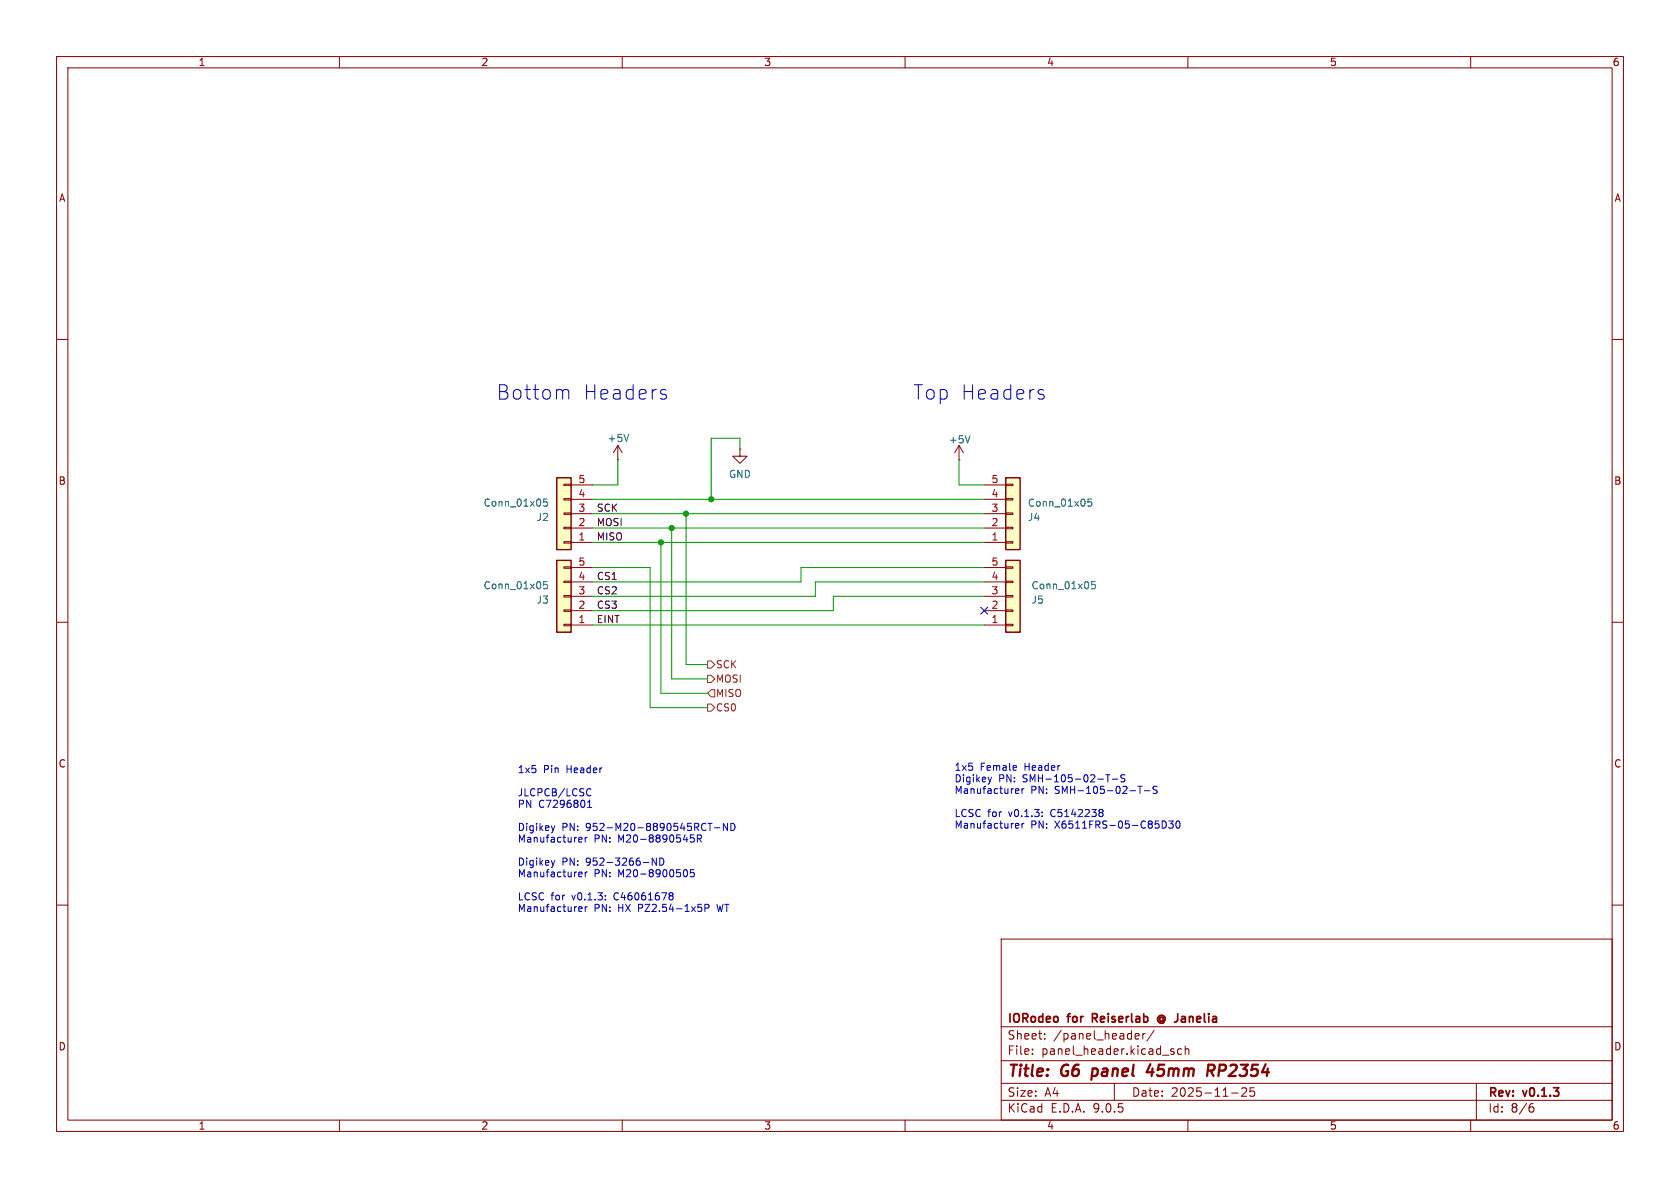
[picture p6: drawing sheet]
<svg xmlns="http://www.w3.org/2000/svg" width="297mm" height="210mm" viewBox="0 0 297 210" stroke-linecap="round" stroke-linejoin="round" font-family="sans-serif">
<defs><g id="words">
<g font-size="3.5" fill="#0000c2">
<text x="87.6" y="70.9">Bottom</text>
<text x="102.9" y="70.9">Headers</text>
<text x="161.3" y="70.9">Top Headers</text>
</g>
<g font-size="2.8" fill="#840000">
<text x="178" y="190.9">Title:</text>
<text x="187.7" y="190.9">G6</text>
<text x="193.9" y="190.9">panel</text>
<text x="204.4" y="190.9">45mm</text>
<text x="215.9" y="190.9">RP2354</text>
</g>
<g font-size="2.1" fill="#840000">
<text x="178" y="184">Sheet:</text>
<text x="178" y="181.2">IORodeo</text>
<text x="186.2" y="184">/panel_header/</text>
<text x="188.9" y="181.2">for</text>
<text x="193.8" y="181.2">Reiserlab</text>
<text x="205.9" y="181.2">@ Janelia</text>
<text x="178" y="186.7">File:</text>
<text x="184.1" y="186.7">panel_header.kicad_sch</text>
<text x="178" y="196.9">KiCad</text>
<text x="178" y="194.1">Size:</text>
<text x="184.7" y="194.1">A4</text>
<text x="185.7" y="196.9">E.D.A.</text>
<text x="193.3" y="196.9">9.0.5</text>
<text x="200" y="194.1">Date:</text>
<text x="207" y="194.1">2025-11-25</text>
<text x="263" y="194.3">Rev:</text>
<text x="263" y="196.9">Id:</text>
<text x="267.1" y="196.9">8/6</text>
<text x="269.4" y="194.3">v0.1.3</text>
</g>
<g font-size="1.8" fill="#840000">
<text x="35" y="11.9">1</text>
<text x="85" y="11.9">2</text>
<text x="135" y="11.9">3</text>
<text x="185" y="11.9">4</text>
<text x="235" y="11.9">5</text>
<text x="285" y="11.9">6</text>
<text x="10.3" y="35.9">A</text>
<text x="285.3" y="35.9">A</text>
<text x="10.3" y="85.9">B</text>
<text x="285.3" y="85.9">B</text>
<text x="10.3" y="135.9">C</text>
<text x="285.3" y="135.9">C</text>
<text x="10.3" y="185.9">D</text>
<text x="285.3" y="185.9">D</text>
<text x="35" y="199.9">1</text>
<text x="85" y="199.9">2</text>
<text x="135" y="199.9">3</text>
<text x="185" y="199.9">4</text>
<text x="235" y="199.9">5</text>
<text x="285" y="199.9">6</text>
</g>
<g font-size="1.8" fill="#006464">
<text x="107.3" y="78.3">+5V</text>
<text x="167.6" y="78.6">+5V</text>
<text x="85.4" y="89.8">Conn_01x05</text>
<text x="128.8" y="84.7">GND</text>
<text x="181.6" y="89.8">Conn_01x05</text>
<text x="94.8" y="92.3">J2</text>
<text x="181.6" y="92.3">J4</text>
<text x="85.4" y="104.4">Conn_01x05</text>
<text x="94.8" y="106.9">J3</text>
<text x="182.3" y="106.9">J5</text>
<text x="182.3" y="104.4">Conn_01x05</text>
</g>
<g font-size="1.8" fill="#a90000">
<text x="102.2" y="88">4</text>
<text x="102.2" y="85.5">5</text>
<text x="175.2" y="88">4</text>
<text x="175.2" y="85.5">5</text>
<text x="102.2" y="95.6">1</text>
<text x="102.2" y="93.1">2</text>
<text x="102.2" y="90.6">3</text>
<text x="175.2" y="95.6">1</text>
<text x="175.2" y="93.1">2</text>
<text x="175.2" y="90.6">3</text>
<text x="102.2" y="100.1">5</text>
<text x="175.2" y="100.1">5</text>
<text x="102.2" y="107.7">2</text>
<text x="102.2" y="105.2">3</text>
<text x="102.2" y="102.6">4</text>
<text x="175.2" y="107.7">2</text>
<text x="175.2" y="105.2">3</text>
<text x="175.2" y="102.6">4</text>
<text x="102.2" y="110.2">1</text>
<text x="175.2" y="110.2">1</text>
</g>
<g font-size="1.8" fill="#0f0f0f">
<text x="105.4" y="95.6">MISO</text>
<text x="105.4" y="93.1">MOSI</text>
<text x="105.4" y="90.5">SCK</text>
<text x="105.4" y="105.1">CS2</text>
<text x="105.4" y="102.6">CS1</text>
<text x="105.4" y="107.7">CS3</text>
<text x="105.4" y="110.2">EINT</text>
</g>
<g font-size="1.8" fill="#725600">
<text x="126.5" y="118.3">SCK</text>
<text x="126.5" y="126">CS0</text>
<text x="126.5" y="120.9">MOSI</text>
<text x="126.5" y="123.4">MISO</text>
</g>
<g font-size="1.8" fill="#0000c2">
<text x="91.4" y="136.8">1x5</text>
<text x="96.1" y="136.8">Pin</text>
<text x="100.3" y="136.8">Header</text>
<text x="168.7" y="136.3">1x5</text>
<text x="173.3" y="136.3">Female</text>
<text x="181.2" y="136.3">Header</text>
<text x="91.4" y="140.8">JLCPCB/LCSC</text>
<text x="91.4" y="142.9">PN</text>
<text x="95.2" y="142.9">C7296801</text>
<text x="168.7" y="138.4">Digikey</text>
<text x="168.7" y="140.4">Manufacturer</text>
<text x="176.5" y="138.4">PN:</text>
<text x="180.9" y="138.4">SMH-105-02-T-S</text>
<text x="182.2" y="140.4">PN:</text>
<text x="186.6" y="140.4">SMH-105-02-T-S</text>
<text x="91.4" y="147">Digikey</text>
<text x="91.4" y="149">Manufacturer</text>
<text x="99.3" y="147">PN:</text>
<text x="103.7" y="147">952-M20-8890545RCT-ND</text>
<text x="105" y="149">PN:</text>
<text x="109.4" y="149">M20-8890545R</text>
<text x="168.7" y="144.5">LCSC for</text>
<text x="168.7" y="146.6">Manufacturer</text>
<text x="178.4" y="144.5">v0.1.3:</text>
<text x="182.2" y="146.6">PN:</text>
<text x="186" y="144.5">C5142238</text>
<text x="186.6" y="146.6">X6511FRS-05-C85D30</text>
<text x="91.4" y="153.1">Digikey</text>
<text x="91.4" y="155.2">Manufacturer</text>
<text x="99.3" y="153.1">PN:</text>
<text x="103.7" y="153.1">952-3266-ND</text>
<text x="105" y="155.2">PN:</text>
<text x="109.4" y="155.2">M20-8900505</text>
<text x="91.4" y="159.2">LCSC for</text>
<text x="91.4" y="161.3">Manufacturer</text>
<text x="101.2" y="159.2">v0.1.3:</text>
<text x="105" y="161.3">PN:</text>
<text x="108.8" y="159.2">C46061678</text>
<text x="109.4" y="161.3">HX</text>
<text x="113.1" y="161.3">PZ2.54-1x5P</text>
<text x="127.3" y="161.3">WT</text>
</g>
</g></defs>
<g fill="none" stroke="#840000" stroke-width=".18">
<path d="M10 10h277v190h-277zM12 12h273v186h-273zM60 10v2M110 10v2M160 10v2M210 10v2M260 10v2M10 60h2M109.2 78.7l.8 1.3M109.2 78.7l-.7 1.3M109.2 78.7v2.6M130.8 79.4v1.2h1.3l-1.3 1.3-1.3-1.3h1.3"/>
<path d="M130.8 79.4h.1M169.5 78.7l-.7 1.3M169.5 78.7l.8 1.3M169.5 78.7v2.6M285 60h2M109.2 81.3h.1M169.5 81.3h.1M10 110h2M285 110h2M10 160h2M177 166h108v32h-108zM285 160h2"/>
<path d="M60 198v2M110 198v2M160 198v2M177 194.5h108M177 191.5h108M177 187.5h108M177 181.5h108M182.5 186.3v.1M182.5 185.5v.1M184.7 183.6v.1M184.7 182.8v.1M197 191.5v3"/>
<path d="M200.9 182.7l.4 .1 .1 .3-.7 .1M201.3 183.6l-.4 .1M202 182.7v1M202.5 182.7l-.3 .1-.2 .2M204 182.1l-1.3 2M207.2 185.9l.3 .1 .1 .2-.2 .2h-.3M207.2 185.4l.3 .1M208.9 185.5l-.4-.1-.3 .3v.4l.1 .2h.6M209.5 185.5l.2-.1 .4 .1 .1 .9M209.5 184.9v1.5M210 198v2M217.7 193.2h1.2"/>
<path d="M219.5 192.4l.6-.1 .2 .1 .1 .3-.9 1.1h.9M221.7 192.3h-.7v.7l.2-.1h.5l.1 .3-.1 .5-.2 .1-.5-.1M260 198v2M261 191.5v6.5M270.6 195.7h.4l.2 .3-.1 .5-.5 .1M271 195.1l-.4 .1"/>
</g>
<path d="M193.2 188.9l-.3 2M203.4 188.1l-.7 1.4h1.3M203.8 188.9l-.2 1.3M213.5 189.3h.8a.55 .55 0 0 0 .4-.5 .55 .55 0 0 0-.3-.6h-.8l-.2 2M214 189.3l.5 .9" fill="none" stroke="#840000" stroke-width=".4"/>
<path d="M193.1 180h.6M193.7 179.2h-.6v1.5M205.6 179.9a.36 .36 0 0 0-.5 0 .36 .36 0 0 0 0 .5 .36 .36 0 0 0 .5 .1M205.6 179.5a.71 .71 0 0 0-1 .7 .71 .71 0 0 0 1 .6" fill="none" stroke="#840000" stroke-width=".3"/>
<path d="M111.2 76.8l-.5 1.2M171.5 77l-.4 1.3" fill="none" stroke="#006464" stroke-width=".18"/>
<path d="M177.8 99.1h2.5v12.7h-2.5z" fill="#ffffc2"/>
<path d="M177.8 99.1h2.5v12.7h-2.5z" fill="none" stroke="#840000" stroke-width=".25"/>
<path d="M174 110.5h3.8M174 108h3.8M174 105.4h3.8M174 102.9h3.8M174 100.3h3.8M177.8 110.4h1.3v.2h-1.3zM177.8 107.8h1.3v.3h-1.3zM177.8 105.3h1.3v.2h-1.3zM177.8 102.7h1.3v.3h-1.3zM177.8 100.2h1.3v.3h-1.3z" fill="none" stroke="#840000" stroke-width=".18"/>
<path d="M193.6 102.8h-.6l-.1 .6 .2-.1 .4 .1 .2 .1-.1 .5-.2 .1-.5-.1" fill="none" stroke="#006464" stroke-width=".18"/>
<path d="M177.8 84.5h2.5v12.7h-2.5z" fill="#ffffc2"/>
<path d="M177.8 84.5h2.5v12.7h-2.5z" fill="none" stroke="#840000" stroke-width=".25"/>
<path d="M174 95.9h3.8M174 93.3h3.8M174 90.8h3.8M174 88.3h3.8M174 85.7h3.8M177.8 95.8h1.3v.2h-1.3zM177.8 93.2h1.3v.3h-1.3zM177.8 90.7h1.3v.2h-1.3zM177.8 88.1h1.3v.3h-1.3zM177.8 85.6h1.3v.3h-1.3z" fill="none" stroke="#840000" stroke-width=".18"/>
<path d="M193 88.2h-.6l-.1 .6 .2-.1 .4 .1 .1 .1v.5l-.2 .1-.5-.1" fill="none" stroke="#006464" stroke-width=".18"/>
<path d="M98.4 99.1h2.6v12.7h-2.6z" fill="#ffffc2"/>
<path d="M98.4 99.1h2.6v12.7h-2.6z" fill="none" stroke="#840000" stroke-width=".25"/>
<path d="M99.7 110.4h1.3v.2h-1.3zM99.7 107.8h1.3v.3h-1.3zM99.7 105.3h1.3v.2h-1.3zM99.7 102.7h1.3v.3h-1.3zM99.7 100.2h1.3v.3h-1.3zM101 110.5h3.8M101 108h3.8M101 105.4h3.8M101 102.9h3.8M101 100.3h3.8" fill="none" stroke="#840000" stroke-width=".18"/>
<path d="M96.7 102.8h-.6v.6l.2-.1 .4 .1 .1 .1-.1 .5-.1 .1-.5-.1" fill="none" stroke="#006464" stroke-width=".18"/>
<path d="M98.4 84.5h2.6v12.7h-2.6z" fill="#ffffc2"/>
<path d="M98.4 84.5h2.6v12.7h-2.6z" fill="none" stroke="#840000" stroke-width=".25"/>
<path d="M99.7 95.8h1.3v.2h-1.3zM99.7 93.2h1.3v.3h-1.3zM99.7 90.7h1.3v.2h-1.3zM99.7 88.1h1.3v.3h-1.3zM99.7 85.6h1.3v.3h-1.3zM101 95.9h3.8M101 93.3h3.8M101 90.8h3.8M101 88.3h3.8M101 85.7h3.8" fill="none" stroke="#840000" stroke-width=".18"/>
<path d="M96.7 88.2h-.6v.6l.2-.1 .4 .1 .1 .1-.1 .5-.1 .1-.5-.1" fill="none" stroke="#006464" stroke-width=".18"/>
<path d="M125.1 119.4h.6l.7 .6-.7 .7h-.6zM125.1 116.8h.6l.7 .7-.7 .6h-.6zM125.1 124.5h.6l.7 .6-.7 .6h-.6zM125.1 122.6l.6-.7h.7v1.3h-.7z" fill="none" stroke="#725600" stroke-width=".18"/>
<g fill="none" stroke="#009600" stroke-width=".18">
<path d="M130.8 79.4v-1.9h-5.1v10.8M104.8 90.8h69.2M104.8 93.3h69.2M104.8 88.3h69.2M104.8 95.9h69.2M109.2 81.3v4.4h-4.4M116.8 95.9v26.7h8.3M118.7 93.3v26.7h6.4M121.3 90.8v26.7h3.8M169.5 81.3v4.4h4.5M104.8 100.3h10.1v24.8h10.2M104.8 110.5h69.2"/>
<path d="M174 100.3h-32.4v2.6h-36.8M174 102.9h-29.9v2.5h-39.3M174 105.4h-26.7v2.6h-42.5"/>
</g>
<path d="M173.4 107.3l1.2 1.3M174.6 107.3l-1.2 1.3" fill="none" stroke="#000084" stroke-width=".18"/>
<g fill="none" stroke="#0000c2" stroke-width=".18">
<path d="M99.8 68.9l.6 .1 .2 .2v1.4M117.1 69.7l.6 .1 .1 .4-.3 .4h-.5M117.1 68.9l.6 .1M183.9 69.7l.6 .1 .1 .4-.3 .4h-.5M183.9 68.9l.6 .1M103.9 139.5l.3-.1 .3 .1M175.3 137.4l-.3 .8M179.6 139.5l.3-.1 .2 .3-.6 .1M180.7 139.4v.9M181 139.4l-.3 .3M194.1 137.7h1M195.5 137h.7"/>
<path d="M195.8 137v1.2M196.6 137.7h1M198.9 137h-.5l-.2 .1v.3l.6 .3 .1 .3-.3 .2h-.5M199.8 139.8h.9M201.2 139h.7M201.5 139v1.3M202.3 139.8h1M204.6 139.1l-.5-.1-.2 .1v.4l.5 .2 .2 .3-.3 .3-.5-.1M98.1 146l-.3 .8M98.1 152.1l-.3 .9M102.4 148.8h.4M102.4 148.1l.3-.1 .2 .3-.6 .1"/>
<path d="M102.4 154.2h.3l.2 .3-.6 .1M102.4 154.9h.4M103.5 148v.9M103.5 154.2v.8M103.8 148l-.3 .3M103.8 154.2l-.3 .2M103.9 142.7h.7M103.9 141.8l.3-.3v1.2M104.5 140.6l-.3 .1-.3-.1M107 159v.1M107 158.3v.1M116 151.7v1.3l-.7-1.3v1.3"/>
<path d="M116.6 151.7a.64 .64 0 0 1 .8 .6 .64 .64 0 0 1-.8 .7zM118.4 158.3l.1 .1M118.4 157.9l.4-.1 .1 .1 .1 .2-.2 .3M118.5 158.4h.3M118.5 158.4h-.1M118.8 158.4l.2 .2-.1 .4-.1 .1-.4-.1M120.8 154.2l.1-.4 .2-.1a.68 .68 0 0 1 .5 .7 .68 .68 0 0 1-.5 .6l-.2-.1-.1-.4M122.1 148.1h.4l.2 .2-.1 .5h-.5M122.7 153.7h-.6l-.1 .6 .2-.1 .4 .1 .1 .2v.4l-.2 .1-.5-.1M123.3 147.6v1.3M123.4 159.9h.6M123.6 148.3l.4 .6"/>
<path d="M123.8 147.6l.2 .2v.3l-.7 .2M125.2 145.5h.7M125.5 145.5v1.3M126.3 146.3h1M128.6 145.5v1.3l-.7-1.3v1.3M129.2 145.5a.64 .64 0 0 1 .7 .7 .64 .64 0 0 1-.7 .6zM179.6 140.2h.5M179.6 145.6h.3l.2 .3-.6 .1M179.6 146.3h.5M180.7 145.6v.8M181 145.6l-.3 .2M184.2 144.2v.2"/>
<path d="M184.2 143.6v.1M194.5 143.1h.3l.2 .2-.2 .3M194.5 143.6h.3M194.8 143.6l.2 .3v.2l-.1 .2-.4 .1M205.5 145.1a.64 .64 0 0 1 .7 .7 .64 .64 0 0 1-.7 .6zM206.6 145.1h.8l-.4 .5 .3 .1v.6l-.1 .1-.6-.1M208.1 145.2l.1-.1a.68 .68 0 0 1 .4 .7 .68 .68 0 0 1-.4 .6 .84 .84 0 0 1-.1-1.2zM102.4 160.3h.3l.2 .3-.6 .1M102.4 161.1h.4M103.5 160.3v.8M103.8 160.3l-.3 .2M124 160.4l.1 .2-.1 .5"/>
<path d="M124.6 160.5h.6l.1-.2v-.3l-.7-.1v1.2"/>
</g>
<g fill="#009600" stroke="#009600" stroke-width=".18">
<circle cx="116.8" cy="95.9" r=".46"/>
<circle cx="121.3" cy="90.8" r=".46"/>
<circle cx="125.7" cy="88.3" r=".46"/>
<circle cx="118.7" cy="93.3" r=".46"/>
</g>
<use href="#words"/>
</svg>
